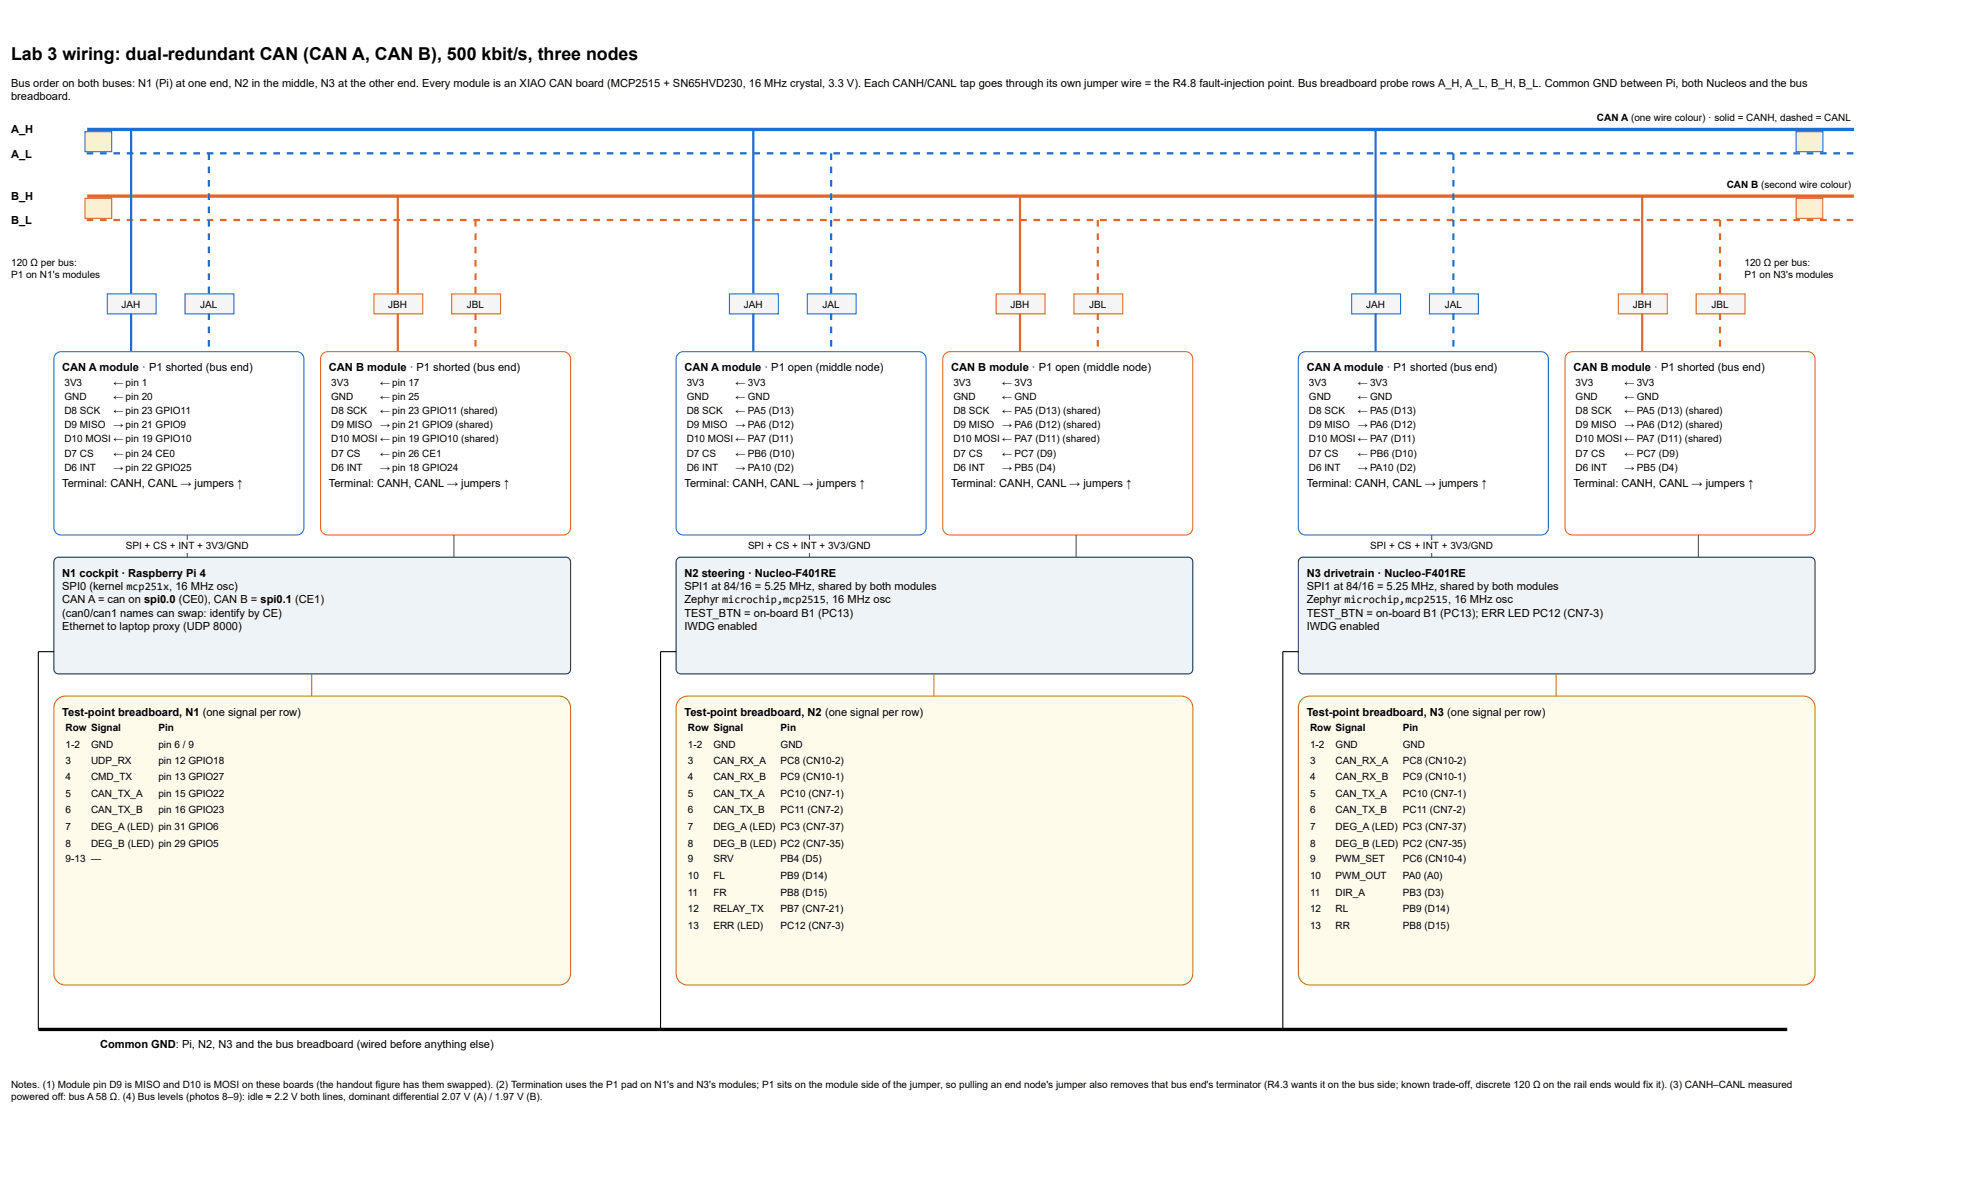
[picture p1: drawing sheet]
<svg xmlns="http://www.w3.org/2000/svg" width="471mm" height="286mm" viewBox="0 0 471 286" stroke-linecap="round" stroke-linejoin="round" font-family="sans-serif">
<defs><g id="words">
<text font-size="4.2" x="2.6" y="14.3">Lab 3 wiring: dual-redundant CAN (CAN A, CAN B), 500 kbit/s, three nodes</text>
<g font-size="2.6">
<text x="2.6" y="20.6">Bus order on both buses: N1 (Pi) at one end, N2 in the middle, N3 at the other end. Every module is an XIAO CAN board (MCP2515 + SN65HVD230, 16 MHz crystal, 3.3 V). Each CANH/CANL tap goes through its own jumper wire = the R4.8 fault-injection point. Bus breadboard probe rows A_H, A_L, B_H, B_L. Common GND between Pi, both Nucleos and the bus</text>
<text x="2.6" y="23.8">breadboard.</text>
<text x="2.6" y="31.8">A_H</text>
<text x="2.6" y="37.6">A_L</text>
<text x="2.6" y="47.6">B_H</text>
<text x="2.6" y="53.4">B_L</text>
<text x="14.8" y="88.4">CAN A module · P1 shorted (bus end)</text>
<text x="78.3" y="88.4">CAN B module · P1 shorted (bus end)</text>
<text x="163" y="88.4">CAN A module · P1 open (middle node)</text>
<text x="226.5" y="88.4">CAN B module · P1 open (middle node)</text>
<text x="311.1" y="88.4">CAN A module · P1 shorted (bus end)</text>
<text x="374.6" y="88.4">CAN B module · P1 shorted (bus end)</text>
<text x="14.8" y="115.9">Terminal: CANH, CANL → jumpers ↑</text>
<text x="78.3" y="115.9">Terminal: CANH, CANL → jumpers ↑</text>
<text x="163" y="115.9">Terminal: CANH, CANL → jumpers ↑</text>
<text x="226.5" y="115.9">Terminal: CANH, CANL → jumpers ↑</text>
<text x="311.1" y="115.9">Terminal: CANH, CANL → jumpers ↑</text>
<text x="374.6" y="115.9">Terminal: CANH, CANL → jumpers ↑</text>
<text x="14.8" y="137.3">N1 cockpit · Raspberry Pi 4</text>
<text x="163" y="137.3">N2 steering · Nucleo-F401RE</text>
<text x="311.1" y="137.3">N3 drivetrain · Nucleo-F401RE</text>
<text x="14.8" y="140.5">SPI0 (kernel mcp251x, 16 MHz osc)</text>
<text x="14.8" y="143.7">CAN A = can on spi0.0 (CE0), CAN B = spi0.1 (CE1)</text>
<text x="163" y="140.5">SPI1 at 84/16 = 5.25 MHz, shared by both modules</text>
<text x="163" y="143.7">Zephyr microchip,mcp2515, 16 MHz osc</text>
<text x="311.1" y="140.5">SPI1 at 84/16 = 5.25 MHz, shared by both modules</text>
<text x="311.1" y="143.7">Zephyr microchip,mcp2515, 16 MHz osc</text>
<text x="14.8" y="146.8">(can0/can1 names can swap: identify by CE)</text>
<text x="163" y="146.8">TEST_BTN = on-board B1 (PC13)</text>
<text x="311.1" y="146.8">TEST_BTN = on-board B1 (PC13); ERR LED PC12 (CN7-3)</text>
<text x="14.8" y="150">Ethernet to laptop proxy (UDP 8000)</text>
<text x="163" y="150">IWDG enabled</text>
<text x="311.1" y="150">IWDG enabled</text>
<text x="14.8" y="170.4">Test-point breadboard, N1 (one signal per row)</text>
<text x="163" y="170.4">Test-point breadboard, N2 (one signal per row)</text>
<text x="311.1" y="170.4">Test-point breadboard, N3 (one signal per row)</text>
<text x="23.8" y="249.5">Common GND: Pi, N2, N3 and the bus breadboard (wired before anything else)</text>
</g>
<g font-size="2.4">
<text x="380.3" y="28.8">CAN A (one wire colour) · solid = CANH, dashed = CANL</text>
<text x="411.2" y="44.7">CAN B (second wire colour)</text>
<text x="2.6" y="63.2">120 Ω per bus:</text>
<text x="415.4" y="63.2">120 Ω per bus:</text>
<text x="2.6" y="66.1">P1 on N1's modules</text>
<text x="415.4" y="66.1">P1 on N3's modules</text>
<text x="29" y="73.3">JAH</text>
<text x="47.7" y="73.3">JAL</text>
<text x="92.5" y="73.3">JBH</text>
<text x="111.2" y="73.3">JBL</text>
<text x="177.1" y="73.3">JAH</text>
<text x="195.9" y="73.3">JAL</text>
<text x="240.6" y="73.3">JBH</text>
<text x="259.4" y="73.3">JBL</text>
<text x="325.3" y="73.3">JAH</text>
<text x="344" y="73.3">JAL</text>
<text x="388.8" y="73.3">JBH</text>
<text x="407.5" y="73.3">JBL</text>
<text x="15.3" y="91.8">3V3</text>
<text x="15.3" y="95.3">GND</text>
<text x="27" y="91.8">← pin 1</text>
<text x="27" y="95.3">← pin 20</text>
<text x="78.8" y="91.8">3V3</text>
<text x="78.8" y="95.3">GND</text>
<text x="90.5" y="91.8">← pin 17</text>
<text x="90.5" y="95.3">← pin 25</text>
<text x="163.5" y="91.8">3V3</text>
<text x="163.5" y="95.3">GND</text>
<text x="175.2" y="91.8">← 3V3</text>
<text x="175.2" y="95.3">← GND</text>
<text x="227" y="91.8">3V3</text>
<text x="227" y="95.3">GND</text>
<text x="238.7" y="91.8">← 3V3</text>
<text x="238.7" y="95.3">← GND</text>
<text x="311.7" y="91.8">3V3</text>
<text x="311.7" y="95.3">GND</text>
<text x="323.3" y="91.8">← 3V3</text>
<text x="323.3" y="95.3">← GND</text>
<text x="375.2" y="91.8">3V3</text>
<text x="375.2" y="95.3">GND</text>
<text x="386.8" y="91.8">← 3V3</text>
<text x="386.8" y="95.3">← GND</text>
<text x="15.3" y="98.7">D8 SCK</text>
<text x="15.3" y="101.9">D9 MISO</text>
<text x="27" y="98.7">← pin 23 GPIO11</text>
<text x="27" y="101.9">→ pin 21 GPIO9</text>
<text x="78.8" y="98.7">D8 SCK</text>
<text x="78.8" y="101.9">D9 MISO</text>
<text x="90.5" y="98.7">← pin 23 GPIO11 (shared)</text>
<text x="90.5" y="101.9">→ pin 21 GPIO9 (shared)</text>
<text x="163.5" y="98.7">D8 SCK</text>
<text x="163.5" y="101.9">D9 MISO</text>
<text x="175.2" y="98.7">← PA5 (D13)</text>
<text x="175.2" y="101.9">→ PA6 (D12)</text>
<text x="227" y="98.7">D8 SCK</text>
<text x="227" y="101.9">D9 MISO</text>
<text x="238.7" y="98.7">← PA5 (D13) (shared)</text>
<text x="238.7" y="101.9">→ PA6 (D12) (shared)</text>
<text x="311.7" y="98.7">D8 SCK</text>
<text x="311.7" y="101.9">D9 MISO</text>
<text x="323.3" y="98.7">← PA5 (D13)</text>
<text x="323.3" y="101.9">→ PA6 (D12)</text>
<text x="375.2" y="98.7">D8 SCK</text>
<text x="375.2" y="101.9">D9 MISO</text>
<text x="386.8" y="98.7">← PA5 (D13) (shared)</text>
<text x="386.8" y="101.9">→ PA6 (D12) (shared)</text>
<text x="15.3" y="105.3">D10 MOSI ← pin 19 GPIO10</text>
<text x="78.8" y="105.3">D10 MOSI ← pin 19 GPIO10 (shared)</text>
<text x="163.5" y="105.3">D10 MOSI ← PA7 (D11)</text>
<text x="227" y="105.3">D10 MOSI ← PA7 (D11) (shared)</text>
<text x="311.7" y="105.3">D10 MOSI ← PA7 (D11)</text>
<text x="375.2" y="105.3">D10 MOSI ← PA7 (D11) (shared)</text>
<text x="15.3" y="108.7">D7 CS</text>
<text x="15.3" y="112.2">D6 INT</text>
<text x="27" y="108.7">← pin 24 CE0</text>
<text x="27" y="112.2">→ pin 22 GPIO25</text>
<text x="78.8" y="108.7">D7 CS</text>
<text x="78.8" y="112.2">D6 INT</text>
<text x="90.5" y="108.7">← pin 26 CE1</text>
<text x="90.5" y="112.2">→ pin 18 GPIO24</text>
<text x="163.5" y="108.7">D7 CS</text>
<text x="163.5" y="112.2">D6 INT</text>
<text x="175.2" y="108.7">← PB6 (D10)</text>
<text x="175.2" y="112.2">→ PA10 (D2)</text>
<text x="227" y="108.7">D7 CS</text>
<text x="227" y="112.2">D6 INT</text>
<text x="238.7" y="108.7">← PC7 (D9)</text>
<text x="238.7" y="112.2">→ PB5 (D4)</text>
<text x="311.7" y="108.7">D7 CS</text>
<text x="311.7" y="112.2">D6 INT</text>
<text x="323.3" y="108.7">← PB6 (D10)</text>
<text x="323.3" y="112.2">→ PA10 (D2)</text>
<text x="375.2" y="108.7">D7 CS</text>
<text x="375.2" y="112.2">D6 INT</text>
<text x="386.8" y="108.7">← PC7 (D9)</text>
<text x="386.8" y="112.2">→ PB5 (D4)</text>
<text x="29.9" y="130.7">SPI + CS + INT + 3V3/GND</text>
<text x="178.1" y="130.7">SPI + CS + INT + 3V3/GND</text>
<text x="326.3" y="130.7">SPI + CS + INT + 3V3/GND</text>
<text x="15.6" y="174.1">Row Signal</text>
<text x="15.6" y="178.1">1-2</text>
<text x="21.7" y="178.1">GND</text>
<text x="37.7" y="174.1">Pin</text>
<text x="37.7" y="178.1">pin 6 / 9</text>
<text x="163.8" y="174.1">Row Signal</text>
<text x="163.8" y="178.1">1-2</text>
<text x="169.9" y="178.1">GND</text>
<text x="185.9" y="174.1">Pin</text>
<text x="185.9" y="178.1">GND</text>
<text x="311.9" y="174.1">Row Signal</text>
<text x="311.9" y="178.1">1-2</text>
<text x="318" y="178.1">GND</text>
<text x="334" y="174.1">Pin</text>
<text x="334" y="178.1">GND</text>
<text x="15.6" y="182">3</text>
<text x="15.6" y="185.7">4</text>
<text x="21.7" y="182">UDP_RX</text>
<text x="21.7" y="185.7">CMD_TX</text>
<text x="37.7" y="182">pin 12 GPIO18</text>
<text x="37.7" y="185.7">pin 13 GPIO27</text>
<text x="163.8" y="182">3</text>
<text x="163.8" y="185.7">4</text>
<text x="169.9" y="182">CAN_RX_A</text>
<text x="169.9" y="185.7">CAN_RX_B</text>
<text x="185.9" y="182">PC8 (CN10-2)</text>
<text x="185.9" y="185.7">PC9 (CN10-1)</text>
<text x="311.9" y="182">3</text>
<text x="311.9" y="185.7">4</text>
<text x="318" y="182">CAN_RX_A</text>
<text x="318" y="185.7">CAN_RX_B</text>
<text x="334" y="182">PC8 (CN10-2)</text>
<text x="334" y="185.7">PC9 (CN10-1)</text>
<text x="15.6" y="189.7">5</text>
<text x="21.7" y="189.7">CAN_TX_A</text>
<text x="37.7" y="189.7">pin 15 GPIO22</text>
<text x="163.8" y="189.7">5</text>
<text x="169.9" y="189.7">CAN_TX_A</text>
<text x="185.9" y="189.7">PC10 (CN7-1)</text>
<text x="311.9" y="189.7">5</text>
<text x="318" y="189.7">CAN_TX_A</text>
<text x="334" y="189.7">PC10 (CN7-1)</text>
<text x="15.6" y="193.7">6</text>
<text x="15.6" y="197.6">7</text>
<text x="21.7" y="193.7">CAN_TX_B</text>
<text x="21.7" y="197.6">DEG_A (LED) pin 31 GPIO6</text>
<text x="37.7" y="193.7">pin 16 GPIO23</text>
<text x="163.8" y="193.7">6</text>
<text x="163.8" y="197.6">7</text>
<text x="169.9" y="193.7">CAN_TX_B</text>
<text x="169.9" y="197.6">DEG_A (LED) PC3 (CN7-37)</text>
<text x="185.9" y="193.7">PC11 (CN7-2)</text>
<text x="311.9" y="193.7">6</text>
<text x="311.9" y="197.6">7</text>
<text x="318" y="193.7">CAN_TX_B</text>
<text x="318" y="197.6">DEG_A (LED) PC3 (CN7-37)</text>
<text x="334" y="193.7">PC11 (CN7-2)</text>
<text x="15.6" y="201.6">8</text>
<text x="21.7" y="201.6">DEG_B (LED) pin 29 GPIO5</text>
<text x="163.8" y="201.6">8</text>
<text x="169.9" y="201.6">DEG_B (LED) PC2 (CN7-35)</text>
<text x="311.9" y="201.6">8</text>
<text x="318" y="201.6">DEG_B (LED) PC2 (CN7-35)</text>
<text x="15.6" y="205.3">9-13 —</text>
<text x="163.8" y="205.3">9</text>
<text x="163.8" y="209.3">10</text>
<text x="169.9" y="205.3">SRV</text>
<text x="169.9" y="209.3">FL</text>
<text x="185.9" y="205.3">PB4 (D5)</text>
<text x="185.9" y="209.3">PB9 (D14)</text>
<text x="311.9" y="205.3">9</text>
<text x="311.9" y="209.3">10</text>
<text x="318" y="205.3">PWM_SET</text>
<text x="318" y="209.3">PWM_OUT</text>
<text x="334" y="205.3">PC6 (CN10-4)</text>
<text x="334" y="209.3">PA0 (A0)</text>
<text x="163.8" y="213.3">11</text>
<text x="169.9" y="213.3">FR</text>
<text x="185.9" y="213.3">PB8 (D15)</text>
<text x="311.9" y="213.3">11</text>
<text x="318" y="213.3">DIR_A</text>
<text x="334" y="213.3">PB3 (D3)</text>
<text x="163.8" y="217.2">12</text>
<text x="163.8" y="221.2">13</text>
<text x="169.9" y="217.2">RELAY_TX</text>
<text x="169.9" y="221.2">ERR (LED)</text>
<text x="185.9" y="217.2">PB7 (CN7-21)</text>
<text x="185.9" y="221.2">PC12 (CN7-3)</text>
<text x="311.9" y="217.2">12</text>
<text x="311.9" y="221.2">13</text>
<text x="318" y="217.2">RL</text>
<text x="318" y="221.2">RR</text>
<text x="334" y="217.2">PB9 (D14)</text>
<text x="334" y="221.2">PB8 (D15)</text>
<text x="2.6" y="259">Notes. (1) Module pin D9 is MISO and D10 is MOSI on these boards (the handout figure has them swapped). (2) Termination uses the P1 pad on N1's and N3's modules; P1 sits on the module side of the jumper, so pulling an end node's jumper also removes that bus end's terminator (R4.3 wants it on the bus side; known trade-off, discrete 120 Ω on the rail ends would fix it). (3) CANH–CANL measured</text>
<text x="2.6" y="261.9">powered off: bus A 58 Ω. (4) Bus levels (photos 8–9): idle ≈ 2.2 V both lines, dominant differential 2.07 V (A) / 1.97 V (B).</text>
</g>
</g></defs>
<path d="M20.8 30.8h420.7" fill="none" stroke="#1f6fd1" stroke-width=".79" stroke-linecap="butt"/>
<path d="M20.6 36.2h1.6v.6h-1.6zM23.8 36.2h1.6v.6h-1.6zM27 36.2h1.6v.6h-1.6zM30.2 36.2h1.5v.6h-1.5zM33.3 36.2h1.6v.6h-1.6zM36.5 36.2h1.6v.6h-1.6zM39.7 36.2h1.6v.6h-1.6zM42.9 36.2h1.5v.6h-1.5zM46 36.2h1.6v.6h-1.6zM49.2 36.2h1.6v.6h-1.6zM52.4 36.2h1.6v.6h-1.6zM55.6 36.2h1.5v.6h-1.5zM58.7 36.2h1.6v.6h-1.6zM61.9 36.2h1.6v.6h-1.6zM65.1 36.2h1.6v.6h-1.6zM68.3 36.2h1.5v.6h-1.5zM71.4 36.2h1.6v.6h-1.6zM74.6 36.2h1.6v.6h-1.6zM77.8 36.2h1.6v.6h-1.6zM81 36.2h1.5v.6h-1.5zM84.1 36.2h1.6v.6h-1.6zM87.3 36.2h1.6v.6h-1.6zM90.5 36.2h1.6v.6h-1.6zM93.7 36.2h1.5v.6h-1.5zM96.8 36.2h1.6v.6h-1.6zM100 36.2h1.6v.6h-1.6zM103.2 36.2h1.6v.6h-1.6zM106.4 36.2h1.5v.6h-1.5zM109.5 36.2h1.6v.6h-1.6zM112.7 36.2h1.6v.6h-1.6zM115.9 36.2h1.6v.6h-1.6zM119.1 36.2h1.5v.6h-1.5zM122.2 36.2h1.6v.6h-1.6zM125.4 36.2h1.6v.6h-1.6zM128.6 36.2h1.6v.6h-1.6zM131.8 36.2h1.5v.6h-1.5zM134.9 36.2h1.6v.6h-1.6zM138.1 36.2h1.6v.6h-1.6zM141.3 36.2h1.6v.6h-1.6zM144.5 36.2h1.5v.6h-1.5zM147.6 36.2h1.6v.6h-1.6zM150.8 36.2h1.6v.6h-1.6zM154 36.2h1.6v.6h-1.6zM157.2 36.2h1.5v.6h-1.5zM160.3 36.2h1.6v.6h-1.6zM163.5 36.2h1.6v.6h-1.6zM166.7 36.2h1.6v.6h-1.6zM169.9 36.2h1.5v.6h-1.5zM173 36.2h1.6v.6h-1.6zM176.2 36.2h1.6v.6h-1.6zM179.4 36.2h1.6v.6h-1.6zM182.6 36.2h1.5v.6h-1.5zM185.7 36.2h1.6v.6h-1.6zM188.9 36.2h1.6v.6h-1.6zM192.1 36.2h1.6v.6h-1.6zM195.3 36.2h1.5v.6h-1.5zM198.4 36.2h1.6v.6h-1.6zM201.6 36.2h1.6v.6h-1.6zM204.8 36.2h1.6v.6h-1.6zM208 36.2h1.5v.6h-1.5zM211.1 36.2h1.6v.6h-1.6zM214.3 36.2h1.6v.6h-1.6zM217.5 36.2h1.6v.6h-1.6zM220.7 36.2h1.5v.6h-1.5zM223.8 36.2h1.6v.6h-1.6zM227 36.2h1.6v.6h-1.6zM230.2 36.2h1.6v.6h-1.6zM233.4 36.2h1.5v.6h-1.5zM236.5 36.2h1.6v.6h-1.6zM239.7 36.2h1.6v.6h-1.6zM242.9 36.2h1.6v.6h-1.6zM246.1 36.2h1.5v.6h-1.5zM249.2 36.2h1.6v.6h-1.6zM252.4 36.2h1.6v.6h-1.6zM255.6 36.2h1.6v.6h-1.6zM258.8 36.2h1.5v.6h-1.5zM261.9 36.2h1.6v.6h-1.6zM265.1 36.2h1.6v.6h-1.6zM268.3 36.2h1.6v.6h-1.6zM271.5 36.2h1.5v.6h-1.5zM274.6 36.2h1.6v.6h-1.6zM277.8 36.2h1.6v.6h-1.6zM281 36.2h1.6v.6h-1.6zM284.2 36.2h1.5v.6h-1.5zM287.3 36.2h1.6v.6h-1.6zM290.5 36.2h1.6v.6h-1.6zM293.7 36.2h1.6v.6h-1.6zM296.9 36.2h1.5v.6h-1.5zM300 36.2h1.6v.6h-1.6zM303.2 36.2h1.6v.6h-1.6zM306.4 36.2h1.6v.6h-1.6zM309.6 36.2h1.5v.6h-1.5zM312.7 36.2h1.6v.6h-1.6zM315.9 36.2h1.6v.6h-1.6zM319.1 36.2h1.6v.6h-1.6zM322.3 36.2h1.5v.6h-1.5zM325.4 36.2h1.6v.6h-1.6zM328.6 36.2h1.6v.6h-1.6zM331.8 36.2h1.6v.6h-1.6zM335 36.2h1.5v.6h-1.5zM338.1 36.2h1.6v.6h-1.6zM341.3 36.2h1.6v.6h-1.6zM344.5 36.2h1.6v.6h-1.6zM347.7 36.2h1.5v.6h-1.5zM350.8 36.2h1.6v.6h-1.6zM354 36.2h1.6v.6h-1.6zM357.2 36.2h1.6v.6h-1.6zM360.4 36.2h1.5v.6h-1.5zM363.5 36.2h1.6v.6h-1.6zM366.7 36.2h1.6v.6h-1.6zM369.9 36.2h1.6v.6h-1.6zM373.1 36.2h1.5v.6h-1.5zM376.2 36.2h1.6v.6h-1.6zM379.4 36.2h1.6v.6h-1.6zM382.6 36.2h1.6v.6h-1.6zM385.8 36.2h1.5v.6h-1.5zM388.9 36.2h1.6v.6h-1.6zM392.1 36.2h1.6v.6h-1.6zM395.3 36.2h1.6v.6h-1.6zM398.5 36.2h1.5v.6h-1.5zM401.6 36.2h1.6v.6h-1.6zM404.8 36.2h1.6v.6h-1.6zM408 36.2h1.6v.6h-1.6zM411.2 36.2h1.5v.6h-1.5zM414.3 36.2h1.6v.6h-1.6zM417.5 36.2h1.6v.6h-1.6zM420.7 36.2h1.6v.6h-1.6zM423.9 36.2h1.5v.6h-1.5zM427 36.2h1.6v.6h-1.6zM430.2 36.2h1.6v.6h-1.6zM433.4 36.2h1.6v.6h-1.6zM436.6 36.2h1.5v.6h-1.5zM439.7 36.2h1.6v.6h-1.6z" fill="#1f6fd1"/>
<path d="M20.8 46.7h420.7" fill="none" stroke="#e0662b" stroke-width=".79" stroke-linecap="butt"/>
<path d="M20.6 52.1h1.6v.6h-1.6zM23.8 52.1h1.6v.6h-1.6zM27 52.1h1.6v.6h-1.6zM30.2 52.1h1.5v.6h-1.5zM33.3 52.1h1.6v.6h-1.6zM36.5 52.1h1.6v.6h-1.6zM39.7 52.1h1.6v.6h-1.6zM42.9 52.1h1.5v.6h-1.5zM46 52.1h1.6v.6h-1.6zM49.2 52.1h1.6v.6h-1.6zM52.4 52.1h1.6v.6h-1.6zM55.6 52.1h1.5v.6h-1.5zM58.7 52.1h1.6v.6h-1.6zM61.9 52.1h1.6v.6h-1.6zM65.1 52.1h1.6v.6h-1.6zM68.3 52.1h1.5v.6h-1.5zM71.4 52.1h1.6v.6h-1.6zM74.6 52.1h1.6v.6h-1.6zM77.8 52.1h1.6v.6h-1.6zM81 52.1h1.5v.6h-1.5zM84.1 52.1h1.6v.6h-1.6zM87.3 52.1h1.6v.6h-1.6zM90.5 52.1h1.6v.6h-1.6zM93.7 52.1h1.5v.6h-1.5zM96.8 52.1h1.6v.6h-1.6zM100 52.1h1.6v.6h-1.6zM103.2 52.1h1.6v.6h-1.6zM106.4 52.1h1.5v.6h-1.5zM109.5 52.1h1.6v.6h-1.6zM112.7 52.1h1.6v.6h-1.6zM115.9 52.1h1.6v.6h-1.6zM119.1 52.1h1.5v.6h-1.5zM122.2 52.1h1.6v.6h-1.6zM125.4 52.1h1.6v.6h-1.6zM128.6 52.1h1.6v.6h-1.6zM131.8 52.1h1.5v.6h-1.5zM134.9 52.1h1.6v.6h-1.6zM138.1 52.1h1.6v.6h-1.6zM141.3 52.1h1.6v.6h-1.6zM144.5 52.1h1.5v.6h-1.5zM147.6 52.1h1.6v.6h-1.6zM150.8 52.1h1.6v.6h-1.6zM154 52.1h1.6v.6h-1.6zM157.2 52.1h1.5v.6h-1.5zM160.3 52.1h1.6v.6h-1.6zM163.5 52.1h1.6v.6h-1.6zM166.7 52.1h1.6v.6h-1.6zM169.9 52.1h1.5v.6h-1.5zM173 52.1h1.6v.6h-1.6zM176.2 52.1h1.6v.6h-1.6zM179.4 52.1h1.6v.6h-1.6zM182.6 52.1h1.5v.6h-1.5zM185.7 52.1h1.6v.6h-1.6zM188.9 52.1h1.6v.6h-1.6zM192.1 52.1h1.6v.6h-1.6zM195.3 52.1h1.5v.6h-1.5zM198.4 52.1h1.6v.6h-1.6zM201.6 52.1h1.6v.6h-1.6zM204.8 52.1h1.6v.6h-1.6zM208 52.1h1.5v.6h-1.5zM211.1 52.1h1.6v.6h-1.6zM214.3 52.1h1.6v.6h-1.6zM217.5 52.1h1.6v.6h-1.6zM220.7 52.1h1.5v.6h-1.5zM223.8 52.1h1.6v.6h-1.6zM227 52.1h1.6v.6h-1.6zM230.2 52.1h1.6v.6h-1.6zM233.4 52.1h1.5v.6h-1.5zM236.5 52.1h1.6v.6h-1.6zM239.7 52.1h1.6v.6h-1.6zM242.9 52.1h1.6v.6h-1.6zM246.1 52.1h1.5v.6h-1.5zM249.2 52.1h1.6v.6h-1.6zM252.4 52.1h1.6v.6h-1.6zM255.6 52.1h1.6v.6h-1.6zM258.8 52.1h1.5v.6h-1.5zM261.9 52.1h1.6v.6h-1.6zM265.1 52.1h1.6v.6h-1.6zM268.3 52.1h1.6v.6h-1.6zM271.5 52.1h1.5v.6h-1.5zM274.6 52.1h1.6v.6h-1.6zM277.8 52.1h1.6v.6h-1.6zM281 52.1h1.6v.6h-1.6zM284.2 52.1h1.5v.6h-1.5zM287.3 52.1h1.6v.6h-1.6zM290.5 52.1h1.6v.6h-1.6zM293.7 52.1h1.6v.6h-1.6zM296.9 52.1h1.5v.6h-1.5zM300 52.1h1.6v.6h-1.6zM303.2 52.1h1.6v.6h-1.6zM306.4 52.1h1.6v.6h-1.6zM309.6 52.1h1.5v.6h-1.5zM312.7 52.1h1.6v.6h-1.6zM315.9 52.1h1.6v.6h-1.6zM319.1 52.1h1.6v.6h-1.6zM322.3 52.1h1.5v.6h-1.5zM325.4 52.1h1.6v.6h-1.6zM328.6 52.1h1.6v.6h-1.6zM331.8 52.1h1.6v.6h-1.6zM335 52.1h1.5v.6h-1.5zM338.1 52.1h1.6v.6h-1.6zM341.3 52.1h1.6v.6h-1.6zM344.5 52.1h1.6v.6h-1.6zM347.7 52.1h1.5v.6h-1.5zM350.8 52.1h1.6v.6h-1.6zM354 52.1h1.6v.6h-1.6zM357.2 52.1h1.6v.6h-1.6zM360.4 52.1h1.5v.6h-1.5zM363.5 52.1h1.6v.6h-1.6zM366.7 52.1h1.6v.6h-1.6zM369.9 52.1h1.6v.6h-1.6zM373.1 52.1h1.5v.6h-1.5zM376.2 52.1h1.6v.6h-1.6zM379.4 52.1h1.6v.6h-1.6zM382.6 52.1h1.6v.6h-1.6zM385.8 52.1h1.5v.6h-1.5zM388.9 52.1h1.6v.6h-1.6zM392.1 52.1h1.6v.6h-1.6zM395.3 52.1h1.6v.6h-1.6zM398.5 52.1h1.5v.6h-1.5zM401.6 52.1h1.6v.6h-1.6zM404.8 52.1h1.6v.6h-1.6zM408 52.1h1.6v.6h-1.6zM411.2 52.1h1.5v.6h-1.5zM414.3 52.1h1.6v.6h-1.6zM417.5 52.1h1.6v.6h-1.6zM420.7 52.1h1.6v.6h-1.6zM423.9 52.1h1.5v.6h-1.5zM427 52.1h1.6v.6h-1.6zM430.2 52.1h1.6v.6h-1.6zM433.4 52.1h1.6v.6h-1.6zM436.6 52.1h1.5v.6h-1.5zM439.7 52.1h1.6v.6h-1.6z" fill="#e0662b"/>
<path d="M20.2 31.4h6.4v4.7h-6.4z" fill="#fff2cc"/>
<path d="M20.2 31.4h6.4v4.7h-6.4z" fill="none" stroke="#1f6fd1" stroke-width=".26"/>
<path d="M20.2 47.2h6.4v4.8h-6.4z" fill="#fff2cc"/>
<path d="M20.2 47.2h6.4v4.8h-6.4z" fill="none" stroke="#e0662b" stroke-width=".26"/>
<path d="M427.7 31.4h6.3v4.7h-6.3z" fill="#fff2cc"/>
<path d="M427.7 31.4h6.3v4.7h-6.3z" fill="none" stroke="#1f6fd1" stroke-width=".26"/>
<path d="M427.7 47.2h6.3v4.8h-6.3z" fill="#fff2cc"/>
<path d="M427.7 47.2h6.3v4.8h-6.3z" fill="none" stroke="#e0662b" stroke-width=".26"/>
<path d="M13.3 84.3l.6-.4 .7-.2h56a1.75 1.75 0 0 1 1.8 1.8v40.2a1.75 1.75 0 0 1-1.8 1.7h-56a1.75 1.75 0 0 1-1.8-1.7v-40.2l.2-.7z" fill="#fff"/>
<path d="M13.3 84.3l.6-.4 .7-.2h56a1.75 1.75 0 0 1 1.8 1.8v40.2a1.75 1.75 0 0 1-1.8 1.7h-56a1.75 1.75 0 0 1-1.8-1.7v-40.2l.2-.7z" fill="none" stroke="#1f6fd1" stroke-width=".26"/>
<path d="M25.5 70h11.7v4.7h-11.7z" fill="#f5f5f5"/>
<path d="M25.5 70h11.7v4.7h-11.7z" fill="none" stroke="#1f6fd1" stroke-width=".26"/>
<path d="M31.2 30.7v39.2M31.2 74.6v9" fill="none" stroke="#1f6fd1" stroke-width=".53"/>
<path d="M44.1 70h11.6v4.7h-11.6z" fill="#f5f5f5"/>
<path d="M44.1 70h11.6v4.7h-11.6z" fill="none" stroke="#1f6fd1" stroke-width=".26"/>
<g fill="#1f6fd1">
<path d="M49.5 74.6h.5v1.6h-.5zM49.5 77.8h.5v1.6h-.5zM49.5 81h.5v1.6h-.5z"/>
<path d="M49.5 36.5h.5v1.6h-.5zM49.5 39.7h.5v1.6h-.5zM49.5 42.9h.5v1.6h-.5zM49.5 46h.5v1.6h-.5zM49.5 49.2h.5v1.6h-.5zM49.5 52.4h.5v1.6h-.5zM49.5 55.6h.5v1.6h-.5zM49.5 58.7h.5v1.6h-.5zM49.5 61.9h.5v1.6h-.5zM49.5 65.1h.5v1.6h-.5zM49.5 68.3h.5v1.6h-.5z"/>
</g>
<path d="M76.8 84.3l.6-.4 .7-.2h56a1.75 1.75 0 0 1 1.8 1.8v40.2a1.75 1.75 0 0 1-1.8 1.7h-56a1.75 1.75 0 0 1-1.8-1.7v-40.2l.2-.7z" fill="#fff"/>
<path d="M76.8 84.3l.6-.4 .7-.2h56a1.75 1.75 0 0 1 1.8 1.8v40.2a1.75 1.75 0 0 1-1.8 1.7h-56a1.75 1.75 0 0 1-1.8-1.7v-40.2l.2-.7z" fill="none" stroke="#e0662b" stroke-width=".26"/>
<path d="M89 70h11.7v4.7h-11.7z" fill="#f5f5f5"/>
<path d="M89 70h11.7v4.7h-11.7z" fill="none" stroke="#e0662b" stroke-width=".26"/>
<path d="M94.7 46.6v23.3M94.7 74.6v9" fill="none" stroke="#e0662b" stroke-width=".53"/>
<path d="M107.6 70h11.6v4.7h-11.6z" fill="#f5f5f5"/>
<path d="M107.6 70h11.6v4.7h-11.6z" fill="none" stroke="#e0662b" stroke-width=".26"/>
<g fill="#e0662b">
<path d="M113 74.6h.5v1.6h-.5zM113 77.8h.5v1.6h-.5zM113 81h.5v1.6h-.5z"/>
<path d="M113 52.4h.5v1.6h-.5zM113 55.6h.5v1.6h-.5zM113 58.7h.5v1.6h-.5zM113 61.9h.5v1.6h-.5zM113 65.1h.5v1.6h-.5zM113 68.3h.5v1.6h-.5z"/>
</g>
<path d="M13.2 133l.7-.3h120.9a1.11 1.11 0 0 1 1.1 1.1v25.6a1.11 1.11 0 0 1-1.1 1.1h-120.9a1.11 1.11 0 0 1-1.1-1.1v-25.6z" fill="#eef3f8"/>
<path d="M13.2 133l.7-.3h120.9a1.11 1.11 0 0 1 1.1 1.1v25.6a1.11 1.11 0 0 1-1.1 1.1h-120.9a1.11 1.11 0 0 1-1.1-1.1v-25.6z" fill="none" stroke="#17365d" stroke-width=".26"/>
<path d="M44.6 127.4v5.3" fill="none" stroke="#555" stroke-width=".26"/>
<path d="M29.9 128.6h29.4v2.9h-29.4z" fill="#fff"/>
<path d="M108.1 127.4v5.3" fill="none" stroke="#555" stroke-width=".26"/>
<path d="M13.6 166.6l.9-.6 1.1-.2h117.5a2.75 2.75 0 0 1 2.8 2.7v63.3a2.75 2.75 0 0 1-2.8 2.8h-117.5a2.75 2.75 0 0 1-2.8-2.8v-63.3l.2-1z" fill="#fffbea"/>
<path d="M13.6 166.6l.9-.6 1.1-.2h117.5a2.75 2.75 0 0 1 2.8 2.7v63.3a2.75 2.75 0 0 1-2.8 2.8h-117.5a2.75 2.75 0 0 1-2.8-2.8v-63.3l.2-1zM74.2 160.5v5.3" fill="none" stroke="#b58b00" stroke-width=".26"/>
<path d="M12.8 155.2h-3.7v89.9" fill="none" stroke="#000" stroke-width=".26"/>
<path d="M161.5 84.3l.6-.4 .6-.2h56.1a1.75 1.75 0 0 1 1.7 1.8v40.2a1.75 1.75 0 0 1-1.7 1.7h-56.1a1.75 1.75 0 0 1-1.7-1.7v-40.2l.1-.7z" fill="#fff"/>
<path d="M161.5 84.3l.6-.4 .6-.2h56.1a1.75 1.75 0 0 1 1.7 1.8v40.2a1.75 1.75 0 0 1-1.7 1.7h-56.1a1.75 1.75 0 0 1-1.7-1.7v-40.2l.1-.7z" fill="none" stroke="#1f6fd1" stroke-width=".26"/>
<path d="M173.7 70h11.6v4.7h-11.6z" fill="#f5f5f5"/>
<path d="M173.7 70h11.6v4.7h-11.6z" fill="none" stroke="#1f6fd1" stroke-width=".26"/>
<path d="M179.4 30.7v39.2M179.4 74.6v9" fill="none" stroke="#1f6fd1" stroke-width=".53"/>
<path d="M192.2 70h11.7v4.7h-11.7z" fill="#f5f5f5"/>
<path d="M192.2 70h11.7v4.7h-11.7z" fill="none" stroke="#1f6fd1" stroke-width=".26"/>
<g fill="#1f6fd1">
<path d="M197.6 74.6h.6v1.6h-.6zM197.6 77.8h.6v1.6h-.6zM197.6 81h.6v1.6h-.6z"/>
<path d="M197.6 36.5h.6v1.6h-.6zM197.6 39.7h.6v1.6h-.6zM197.6 42.9h.6v1.6h-.6zM197.6 46h.6v1.6h-.6zM197.6 49.2h.6v1.6h-.6zM197.6 52.4h.6v1.6h-.6zM197.6 55.6h.6v1.6h-.6zM197.6 58.7h.6v1.6h-.6zM197.6 61.9h.6v1.6h-.6zM197.6 65.1h.6v1.6h-.6zM197.6 68.3h.6v1.6h-.6z"/>
</g>
<path d="M225 84.3l.6-.4 .6-.2h56.1a1.75 1.75 0 0 1 1.7 1.8v40.2a1.75 1.75 0 0 1-1.7 1.7h-56.1a1.75 1.75 0 0 1-1.7-1.7v-40.2l.1-.7z" fill="#fff"/>
<path d="M225 84.3l.6-.4 .6-.2h56.1a1.75 1.75 0 0 1 1.7 1.8v40.2a1.75 1.75 0 0 1-1.7 1.7h-56.1a1.75 1.75 0 0 1-1.7-1.7v-40.2l.1-.7z" fill="none" stroke="#e0662b" stroke-width=".26"/>
<path d="M237.2 70h11.6v4.7h-11.6z" fill="#f5f5f5"/>
<path d="M237.2 70h11.6v4.7h-11.6z" fill="none" stroke="#e0662b" stroke-width=".26"/>
<path d="M242.9 46.6v23.3M242.9 74.6v9" fill="none" stroke="#e0662b" stroke-width=".53"/>
<path d="M255.7 70h11.7v4.7h-11.7z" fill="#f5f5f5"/>
<path d="M255.7 70h11.7v4.7h-11.7z" fill="none" stroke="#e0662b" stroke-width=".26"/>
<g fill="#e0662b">
<path d="M261.1 74.6h.6v1.6h-.6zM261.1 77.8h.6v1.6h-.6zM261.1 81h.6v1.6h-.6z"/>
<path d="M261.1 52.4h.6v1.6h-.6zM261.1 55.6h.6v1.6h-.6zM261.1 58.7h.6v1.6h-.6zM261.1 61.9h.6v1.6h-.6zM261.1 65.1h.6v1.6h-.6zM261.1 68.3h.6v1.6h-.6z"/>
</g>
<path d="M161.3 133l.8-.3h120.8a1.11 1.11 0 0 1 1.1 1.1v25.6a1.11 1.11 0 0 1-1.1 1.1h-120.8a1.11 1.11 0 0 1-1.1-1.1v-25.6z" fill="#eef3f8"/>
<path d="M161.3 133l.8-.3h120.8a1.11 1.11 0 0 1 1.1 1.1v25.6a1.11 1.11 0 0 1-1.1 1.1h-120.8a1.11 1.11 0 0 1-1.1-1.1v-25.6z" fill="none" stroke="#17365d" stroke-width=".26"/>
<path d="M192.7 127.4v5.3" fill="none" stroke="#555" stroke-width=".26"/>
<path d="M178.1 128.6h29.3v2.9h-29.3z" fill="#fff"/>
<path d="M256.2 127.4v5.3" fill="none" stroke="#555" stroke-width=".26"/>
<path d="M161.8 166.6l.9-.6 1.1-.2h117.5a2.75 2.75 0 0 1 2.7 2.7v63.3a2.75 2.75 0 0 1-2.7 2.8h-117.5a2.75 2.75 0 0 1-2.8-2.8v-63.3l.2-1z" fill="#fffbea"/>
<path d="M161.8 166.6l.9-.6 1.1-.2h117.5a2.75 2.75 0 0 1 2.7 2.7v63.3a2.75 2.75 0 0 1-2.7 2.8h-117.5a2.75 2.75 0 0 1-2.8-2.8v-63.3l.2-1zM222.4 160.5v5.3" fill="none" stroke="#b58b00" stroke-width=".26"/>
<path d="M161 155.2h-3.7v89.9" fill="none" stroke="#000" stroke-width=".26"/>
<path d="M309.7 84.3l.5-.4 .7-.2h56.1a1.75 1.75 0 0 1 1.7 1.8v40.2a1.75 1.75 0 0 1-1.7 1.7h-56.1a1.75 1.75 0 0 1-1.7-1.7v-40.2l.1-.7z" fill="#fff"/>
<path d="M309.7 84.3l.5-.4 .7-.2h56.1a1.75 1.75 0 0 1 1.7 1.8v40.2a1.75 1.75 0 0 1-1.7 1.7h-56.1a1.75 1.75 0 0 1-1.7-1.7v-40.2l.1-.7z" fill="none" stroke="#1f6fd1" stroke-width=".26"/>
<path d="M321.9 70h11.6v4.7h-11.6z" fill="#f5f5f5"/>
<path d="M321.9 70h11.6v4.7h-11.6z" fill="none" stroke="#1f6fd1" stroke-width=".26"/>
<path d="M327.6 30.7v39.2M327.6 74.6v9" fill="none" stroke="#1f6fd1" stroke-width=".53"/>
<path d="M340.4 70h11.6v4.7h-11.6z" fill="#f5f5f5"/>
<path d="M340.4 70h11.6v4.7h-11.6z" fill="none" stroke="#1f6fd1" stroke-width=".26"/>
<g fill="#1f6fd1">
<path d="M345.8 74.6h.5v1.6h-.5zM345.8 77.8h.5v1.6h-.5zM345.8 81h.5v1.6h-.5z"/>
<path d="M345.8 36.5h.5v1.6h-.5zM345.8 39.7h.5v1.6h-.5zM345.8 42.9h.5v1.6h-.5zM345.8 46h.5v1.6h-.5zM345.8 49.2h.5v1.6h-.5zM345.8 52.4h.5v1.6h-.5zM345.8 55.6h.5v1.6h-.5zM345.8 58.7h.5v1.6h-.5zM345.8 61.9h.5v1.6h-.5zM345.8 65.1h.5v1.6h-.5zM345.8 68.3h.5v1.6h-.5z"/>
</g>
<path d="M373.2 84.3l.5-.4 .7-.2h56.1a1.75 1.75 0 0 1 1.7 1.8v40.2a1.75 1.75 0 0 1-1.7 1.7h-56.1a1.75 1.75 0 0 1-1.7-1.7v-40.2l.1-.7z" fill="#fff"/>
<path d="M373.2 84.3l.5-.4 .7-.2h56.1a1.75 1.75 0 0 1 1.7 1.8v40.2a1.75 1.75 0 0 1-1.7 1.7h-56.1a1.75 1.75 0 0 1-1.7-1.7v-40.2l.1-.7z" fill="none" stroke="#e0662b" stroke-width=".26"/>
<path d="M385.4 70h11.6v4.7h-11.6z" fill="#f5f5f5"/>
<path d="M385.4 70h11.6v4.7h-11.6z" fill="none" stroke="#e0662b" stroke-width=".26"/>
<path d="M391.1 46.6v23.3M391.1 74.6v9" fill="none" stroke="#e0662b" stroke-width=".53"/>
<path d="M403.9 70h11.6v4.7h-11.6z" fill="#f5f5f5"/>
<path d="M403.9 70h11.6v4.7h-11.6z" fill="none" stroke="#e0662b" stroke-width=".26"/>
<g fill="#e0662b">
<path d="M409.3 74.6h.5v1.6h-.5zM409.3 77.8h.5v1.6h-.5zM409.3 81h.5v1.6h-.5z"/>
<path d="M409.3 52.4h.5v1.6h-.5zM409.3 55.6h.5v1.6h-.5zM409.3 58.7h.5v1.6h-.5zM409.3 61.9h.5v1.6h-.5zM409.3 65.1h.5v1.6h-.5zM409.3 68.3h.5v1.6h-.5z"/>
</g>
<path d="M309.5 133l.8-.3h120.8a1.11 1.11 0 0 1 1.1 1.1v25.6a1.11 1.11 0 0 1-1.1 1.1h-120.8a1.11 1.11 0 0 1-1.1-1.1v-25.6z" fill="#eef3f8"/>
<path d="M309.5 133l.8-.3h120.8a1.11 1.11 0 0 1 1.1 1.1v25.6a1.11 1.11 0 0 1-1.1 1.1h-120.8a1.11 1.11 0 0 1-1.1-1.1v-25.6z" fill="none" stroke="#17365d" stroke-width=".26"/>
<path d="M340.9 127.4v5.3" fill="none" stroke="#555" stroke-width=".26"/>
<path d="M326.2 128.6h29.4v2.9h-29.4z" fill="#fff"/>
<path d="M404.4 127.4v5.3" fill="none" stroke="#555" stroke-width=".26"/>
<path d="M310 166.6l.9-.6 1-.2h117.5a2.75 2.75 0 0 1 2.8 2.7v63.3a2.75 2.75 0 0 1-2.8 2.8h-117.5a2.75 2.75 0 0 1-2.7-2.8v-63.3l.2-1z" fill="#fffbea"/>
<path d="M310 166.6l.9-.6 1-.2h117.5a2.75 2.75 0 0 1 2.8 2.7v63.3a2.75 2.75 0 0 1-2.8 2.8h-117.5a2.75 2.75 0 0 1-2.7-2.8v-63.3l.2-1zM370.5 160.5v5.3" fill="none" stroke="#b58b00" stroke-width=".26"/>
<path d="M309.2 155.2h-3.7v89.9" fill="none" stroke="#000" stroke-width=".26"/>
<path d="M9.1 245.1h416.5" fill="none" stroke="#000" stroke-width=".79" stroke-linecap="butt"/>
<use href="#words"/>
</svg>
